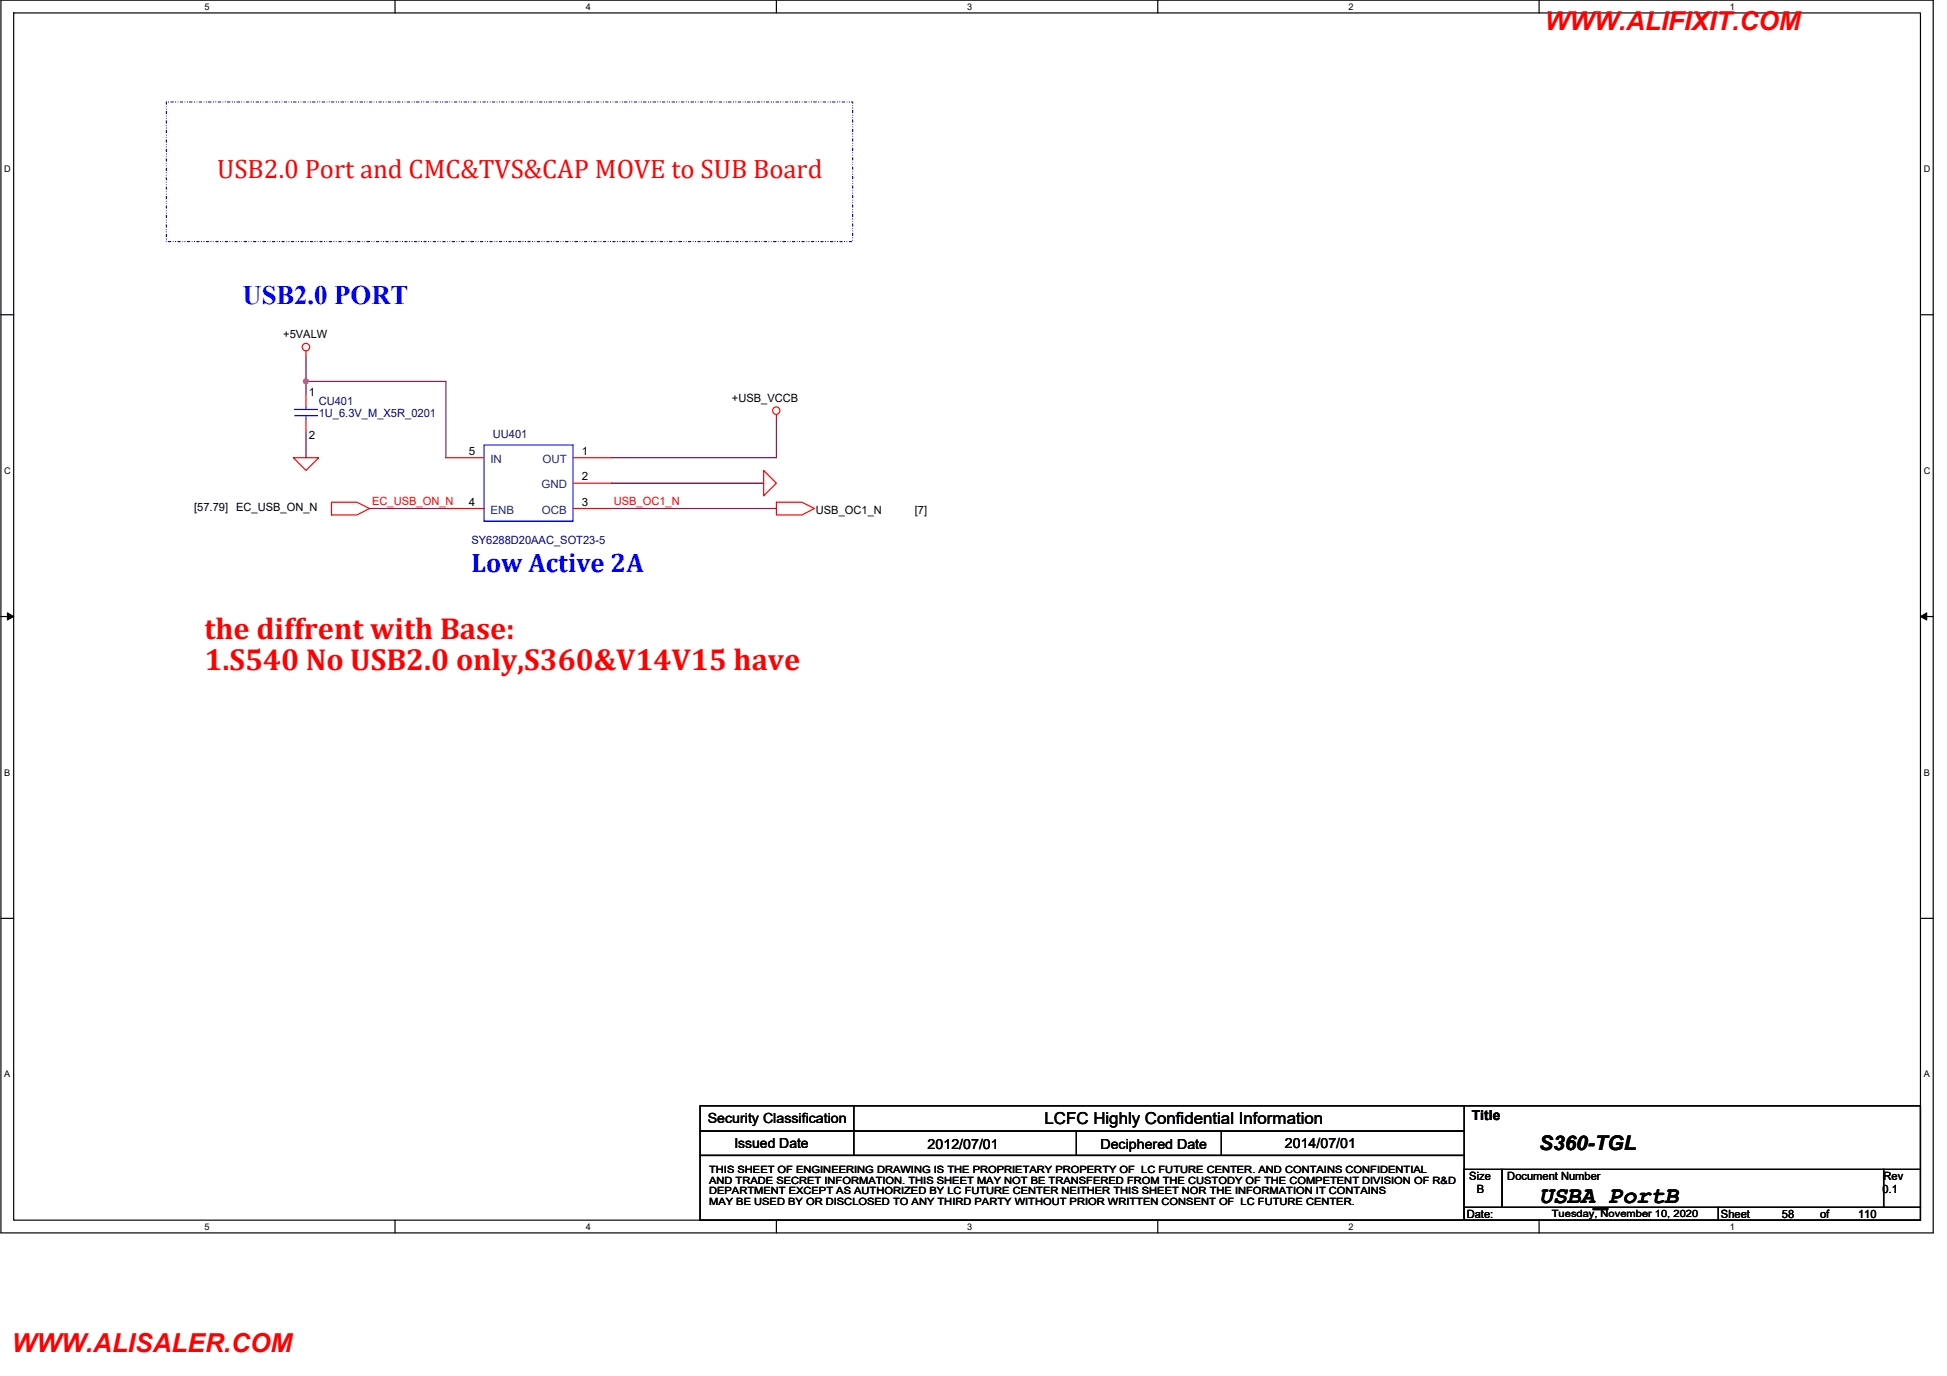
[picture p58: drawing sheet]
<svg xmlns="http://www.w3.org/2000/svg" width="420mm" height="297mm" viewBox="0 0 420 297" stroke-linecap="round" stroke-linejoin="round" font-family="sans-serif">
<defs><g id="words">
<g font-size="6.6" fill="#f00">
<text x="44.1" y="138">the diffrent with Base:</text>
<text x="44.1" y="144.5">1.S540 No USB2.0 only,S360&amp;V14V15 have</text>
</g>
<text font-size="5.8" fill="#f00" x="46.9" y="38.4">USB2.0 Port and CMC&amp;TVS&amp;CAP MOVE to SUB Board</text>
<g font-size="5.8" fill="#00f">
<text x="52.3" y="65.7">USB2.0 PORT</text>
<text x="101.7" y="123.5">Low Active 2A</text>
</g>
<g font-size="5.6" fill="#f00">
<text x="333.4" y="6.4">WWW.ALIFIXIT.COM</text>
<text x="2.5" y="291.9">WWW.ALISALER.COM</text>
</g>
<text font-size="5.2" x="332.1" y="259.6">USBA_PortB</text>
<text font-size="4.4" x="332.1" y="248.2">S360-TGL</text>
<text font-size="3.6" x="225.4" y="242.7">LCFC Highly Confidential Information</text>
<g font-size="3">
<text x="152.7" y="242.5">Security Classification</text>
<text x="317.6" y="241.7">Title</text>
<text x="158.5" y="247.7">Issued Date</text>
<text x="200.2" y="248">2012/07/01</text>
<text x="237.5" y="248">Deciphered Date</text>
<text x="277.3" y="247.7">2014/07/01</text>
</g>
<g font-size="2.5">
<text x="61.1" y="73.1">+5VALW</text>
<text x="66.6" y="85.4">1</text>
<text x="157.9" y="86.8">+USB_VCCB</text>
<text x="66.6" y="94.7">2</text>
<text x="101.2" y="98.2">5</text>
<text x="125.5" y="98.2">1</text>
<text x="125.5" y="103.7">2</text>
<text x="41.9" y="110.4">[57.79]</text>
<text x="51" y="110.4">EC_USB_ON_N</text>
<text x="101.2" y="109.2">4</text>
<text x="125.5" y="109.2">3</text>
<text x="176.1" y="110.9">USB_OC1_N</text>
<text x="197.4" y="110.9">[7]</text>
<text x="317.1" y="254.7">Size</text>
<text x="318.7" y="257.4">B</text>
<text x="325.3" y="254.7">Document Number</text>
<text x="406.2" y="257.4">0.1</text>
<text x="406.5" y="254.7">Rev</text>
<text x="316.5" y="262.9">Date:</text>
<text x="371.4" y="262.9">Sheet</text>
<text x="384.5" y="262.9">58</text>
<text x="392.8" y="262.9">of</text>
<text x="401" y="262.9">110</text>
</g>
<g font-size="2.5" fill="#000080">
<text x="68.8" y="87.3">CU401</text>
<text x="68.8" y="90.1">1U_6.3V_M_X5R_0201</text>
<text x="106.4" y="94.4">UU401</text>
<text x="101.7" y="117.5">SY6288D20AAC_SOT23-5</text>
</g>
<g font-size="2.5" fill="#004080">
<text x="105.8" y="99.9">IN</text>
<text x="117.1" y="99.9">OUT</text>
<text x="116.8" y="105.5">GND</text>
<text x="105.8" y="110.9">ENB</text>
<text x="117" y="110.9">OCB</text>
</g>
<g font-size="2.5" fill="#f00">
<text x="80.3" y="109">EC_USB_ON_N</text>
<text x="132.4" y="109">USB_OC1_N</text>
</g>
<g font-size="2.2">
<text x="153" y="253.3">THIS SHEET OF ENGINEERING DRAWING IS THE PROPRIETARY PROPERTY OF LC FUTURE CENTER. AND CONTAINS CONFIDENTIAL</text>
<text x="153" y="255.6">AND TRADE SECRET INFORMATION. THIS SHEET MAY NOT BE TRANSFERED FROM THE CUSTODY OF THE COMPETENT DIVISION OF R&amp;D</text>
<text x="153" y="257.8">DEPARTMENT EXCEPT AS AUTHORIZED BY LC FUTURE CENTER NEITHER THIS SHEET NOR THE INFORMATION IT CONTAINS</text>
<text x="153" y="260.1">MAY BE USED BY OR DISCLOSED TO ANY THIRD PARTY WITHOUT PRIOR WRITTEN CONSENT OF LC FUTURE CENTER.</text>
<text x="334.9" y="262.6">Tuesday, November 10, 2020</text>
</g>
<g font-size="2">
<text x="44.1" y="2.1">5</text>
<text x="126.4" y="2.1">4</text>
<text x="208.7" y="2.1">3</text>
<text x="291" y="2.1">2</text>
<text x="373.3" y="2.1">1</text>
<text x=".9" y="37.1">D</text>
<text x="415.2" y="37.1">D</text>
<text x=".9" y="102.3">C</text>
<text x="415.2" y="102.3">C</text>
<text x=".9" y="167.4">B</text>
<text x="415.2" y="167.4">B</text>
<text x=".9" y="232.6">A</text>
<text x="415.2" y="232.6">A</text>
<text x="44.1" y="265.5">5</text>
<text x="126.4" y="265.5">4</text>
<text x="208.7" y="265.5">3</text>
<text x="291" y="265.5">2</text>
<text x="373.3" y="265.5">1</text>
</g>
</g></defs>
<path d="M.2 0h417v266.1h-417zM3 2.8h411.4v260.6h-411.4z" fill="none" stroke="#000" stroke-width=".25"/>
<g fill="#fff">
<path d="M44.1 .3h1.1v2.2h-1.1z"/>
<path d="M44.1 263.7h1.1v2.2h-1.1z"/>
</g>
<path d="M85.2 0v2.8M85.2 263.4v2.7" fill="none" stroke="#000" stroke-width=".25"/>
<g fill="#fff">
<path d="M126.4 .3h1.1v2.2h-1.1z"/>
<path d="M126.4 263.7h1.1v2.2h-1.1z"/>
</g>
<path d="M167.5 0v2.8M167.5 263.4v2.7" fill="none" stroke="#000" stroke-width=".25"/>
<g fill="#fff">
<path d="M208.7 .3h1.1v2.2h-1.1z"/>
<path d="M208.7 263.7h1.1v2.2h-1.1z"/>
</g>
<path d="M249.8 0v2.8M249.8 263.4v2.7" fill="none" stroke="#000" stroke-width=".25"/>
<g fill="#fff">
<path d="M291 .3h1.1v2.2h-1.1z"/>
<path d="M291 263.7h1.1v2.2h-1.1z"/>
</g>
<path d="M332.1 0v2.8M332.1 263.4v2.7" fill="none" stroke="#000" stroke-width=".25"/>
<g fill="#fff">
<path d="M373.3 .3h1.1v2.2h-1.1z"/>
<path d="M373.3 263.7h1.1v2.2h-1.1z"/>
<path d="M.9 35.3h1.4v2.2h-1.4z"/>
<path d="M415.2 35.3h1.3v2.2h-1.3z"/>
<path d="M.9 100.5h1.4v2.2h-1.4z"/>
<path d="M415.2 100.5h1.3v2.2h-1.3z"/>
</g>
<path d="M.2 67.9h2.8M414.4 67.9h2.8" fill="none" stroke="#000" stroke-width=".25"/>
<g fill="#fff">
<path d="M.9 165.7h1.3v2.2h-1.3z"/>
<path d="M415.2 165.7h1.3v2.2h-1.3z"/>
</g>
<path d="M.2 133.1h2.8M414.4 133.1h2.8" fill="none" stroke="#000" stroke-width=".25"/>
<path d="M1.6 132.3l1.4 .8-1.4 .8zM414.4 133.1l1.4-.8v1.6z" fill="#000"/>
<path d="M1.6 132.3l1.4 .8-1.4 .8zM414.4 133.1l1.4-.8v1.6z" fill="none" stroke="#000" stroke-width=".22"/>
<g fill="#fff">
<path d="M.9 230.8h1.3v2.2h-1.3z"/>
<path d="M415.2 230.8h1.3v2.2h-1.3z"/>
</g>
<g fill="none" stroke="#000" stroke-width=".25">
<path d="M.2 198.2h2.8M414.4 198.2h2.8M151.1 238.7h164.9v5.5h-164.9zM184.3 238.7v10.7M315.7 238.7h98.7v13.7M151.1 244.2h164.9v5.2h-164.9zM151.1 249.4h164.9v14h-164.9zM232.3 244.2v5.2M263.6 244.2v5.2M316 252.4h8.2v8.2h-8.2zM324.2 252.4h82.3v8.2h-82.3zM406.5 252.4h7.9v8.2h-7.9z"/>
<path d="M316 260.6h54.8v2.8h-54.8zM370.8 260.6h43.6v2.8h-43.6z"/>
</g>
<path d="M35.9 22h148.1v30.2h-148.1z" fill="none" stroke="#00f" stroke-width=".25" stroke-dasharray=".5 .5 0 .5 0 .5"/>
<g fill="none" stroke="#f00" stroke-width=".25">
<path d="M66 75.8v1.1M63.3 98.8h5.5l-2.8 2.8zM66 85.1v2.7M66 90.6v2.7M96.2 98.8h8.3M123.6 98.8h8.3M167.5 89.5v1.1M71.5 108.4h5.5l2.7 1.4-2.7 1.4h-5.5zM96.2 109.8h8.3M123.6 104.3h8.3M123.6 109.8h8.3M164.8 101.6l2.7 2.7-2.7 2.7z"/>
<path d="M167.5 108.4h5.5l2.8 1.4-2.8 1.4h-5.5z"/>
<circle cx="66" cy="74.9" r=".81"/>
<circle cx="167.5" cy="88.6" r=".79"/>
</g>
<path d="M63.6 89.7h4.9M63.6 88.4h4.9M66 87.8v.6M66 89.7v.9M104.5 96.1h19.1v16.4h-19.1z" fill="none" stroke="#00f" stroke-width=".25"/>
<path d="M66 76.9v5.4" fill="none" stroke="#800040" stroke-width=".25"/>
<circle cx="66" cy="82.3" r=".54" fill="#f0f"/>
<circle cx="66" cy="82.3" r=".54" fill="none" stroke="#f0f" stroke-width=".25"/>
<path d="M66 85.1v-2.8h30.2v16.5M66 93.3v5.5M167.5 90.6v8.2h-35.6M79.7 109.8h16.5M131.9 104.3h32.9M131.9 109.8h35.6" fill="none" stroke="#800040" stroke-width=".25"/>
<circle cx="66" cy="82.3" r=".54" fill="#f0f"/>
<circle cx="66" cy="82.3" r=".54" fill="none" stroke="#f0f" stroke-width=".25"/>
<use href="#words"/>
</svg>
